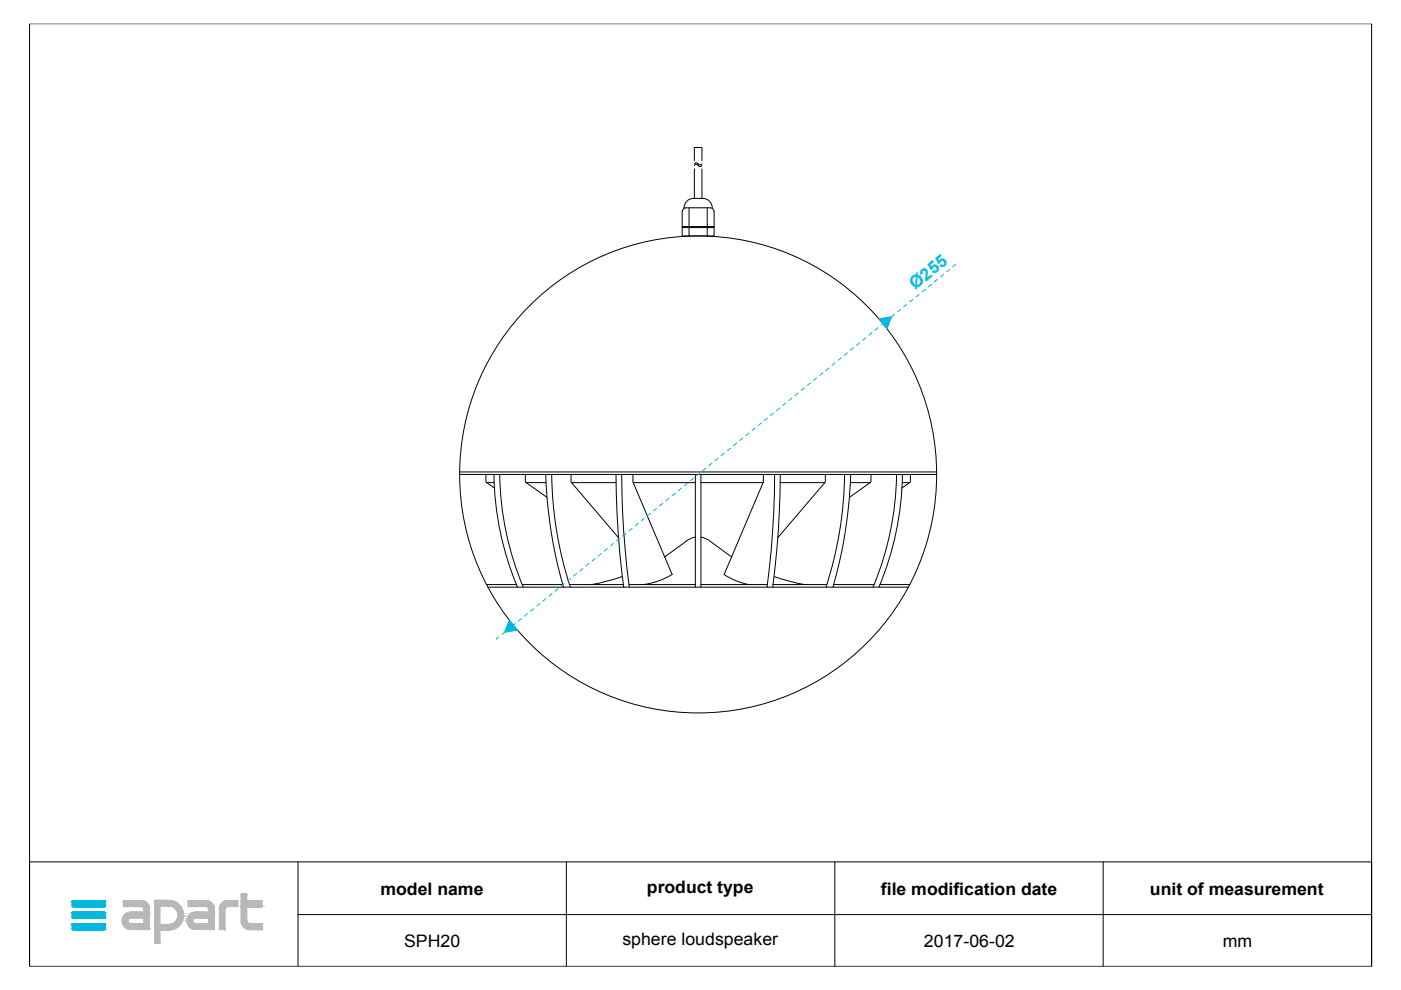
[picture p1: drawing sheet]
<svg xmlns="http://www.w3.org/2000/svg" width="297mm" height="210mm" viewBox="0 0 297 210" stroke-linecap="round" stroke-linejoin="round" font-family="sans-serif">
<defs><g id="words">
<text font-size="3.7" fill="#00c3e4" x="194.1" y="61.6" transform="rotate(-39 194.1 61.6)">Ø255</text>
<g font-size="3.7">
<text x="80.6" y="189.7">model name</text>
<text x="137.2" y="189.3">product type</text>
<text x="186.8" y="189.7">file modification date</text>
<text x="243.8" y="189.7">unit of measurement</text>
<text x="85.7" y="200.8">SPH20</text>
<text x="132" y="200.4">sphere loudspeaker</text>
<text x="195.9" y="200.8">2017-06-02</text>
<text x="259.3" y="200.8">mm</text>
</g>
</g></defs>
<g fill="none" stroke="#000" stroke-width=".21">
<path d="M6.3 5h284.5v199.9h-284.5zM147.2 34.1v-2.8h1.6v2.8M147.2 35.8v6.3M147.2 35.1l.1-.1a.56 .56 0 0 1 .9 .3h.2l.4-.2M148.8 34.7v.1a.57 .57 0 0 1-1-.2l-.2-.1-.4 .2M148.8 35.8v6.3M144.6 48h6.8M144.6 48.2h6.8M145.4 44.1a.78 .78 0 0 0-.7 .8l-.1 5.1h6.8v-5.1a.82 .82 0 0 0-.8-.8M145.4 44.1h5.2M145.8 48v.2M146.1 44.1v3.9"/>
<path d="M146.1 48.2v1.8M149.9 44.1v3.9M149.9 48.2v1.8M150.2 48v.2M151 44.1a1.99 1.99 0 0 0-2-2 3.6 3.6 0 0 0-3.4 .6 2 2 0 0 0-.6 1.5M97.5 100.6h101.1M97.5 100.1h101.1M103 100.6v1.6l1.8 1.3M103.2 102.3h1.6M104.7 100.6a64 64 0 0 0 5 23.9M105.9 100.6a64 64 0 0 0 5 23.9M111.4 100.6v1.6l4.6 3.2"/>
<path d="M111.6 102.3h4.1M115.7 100.6a97.5 97.5 0 0 0 3.8 23.9M117 100.6a79.4 79.4 0 0 0 3.9 23.9M121.1 100.6v1.6l10 11.8M121.2 102.3h9.4M130.6 100.6a193.1 193.1 0 0 0 1.6 23.9M131.8 100.6a187.8 187.8 0 0 0 1.6 23.9M134.2 100.6v1.6l8.3 19.6M134.3 102.3h13.1M147.4 113.9l-1.6 .6-4.9 3.6M147.4 100.6v23.9M148.6 100.6v23.9"/>
<path d="M148.6 102.3h13.2M148.6 113.9l1.7 .6 4.8 3.6M161.8 100.6v1.6l-8.3 19.6M164.2 100.6a187.8 187.8 0 0 1-1.6 23.9M165.4 102.3h9.5M165.4 100.6a187.8 187.8 0 0 1-1.6 23.9M175 100.6v1.6l-10.1 11.8M179.1 100.6a79.4 79.4 0 0 1-4 23.9M180.3 102.3h4.2M180.4 100.6a97.5 97.5 0 0 1-3.8 23.9M184.7 100.6v1.6l-4.6 3.2M190.1 100.6a64 64 0 0 1-5 23.9"/>
<path d="M191.3 102.3h1.5M191.3 100.6a64 64 0 0 1-5 23.9M193 100.6v1.6l-1.8 1.3M103.1 123.9h6.4M103.4 124.5h89.2M110.7 123.9h8.6M120.7 123.9h11.4M131.9 122.3l-3.2 .9-3.2 .7M133.4 123.9h14M142.5 121.8a15 15 0 0 1-6 2.1M148.6 123.9h14.1M153.5 121.8a15 15 0 0 0 5.2 2.1"/>
<path d="M163.9 123.9h11.4M164.2 122.3l3.1 .9 3.2 .7M176.8 123.9h8.5M186.6 123.9h6.3M6.3 182.7h284.5v22.2h-284.5zM63.2 193.9h227.6M63.2 182.7v22.2M120.1 182.7v22.2M177 182.7v22.2M233.9 182.7v22.2"/>
<circle cx="148" cy="100.6" r="50.6"/>
</g>
<g fill="#00b8de" stroke="#00b8de" stroke-width=".21">
<path d="M15.5 191h6.6z"/>
<path d="M15.4 191h6.8z"/>
<path d="M15.5 191h6.7z"/>
<path d="M15.3 191h6.9z"/>
<path d="M15.3 191l7 .1z"/>
<path d="M15.3 191.1h7z"/>
<path d="M15.3 191.1l7.1 .1z"/>
<path d="M15.2 191.2h7.2z"/>
<path d="M15.2 191.2l7.2 .8h-7.2z"/>
<path d="M15.2 191.2h7.2v.8z"/>
<path d="M15.2 192h7.2z"/>
<path d="M15.2 192l7.1 .1z"/>
<path d="M15.3 192.1h7z"/>
<path d="M15.3 192.1l7 .1z"/>
<path d="M15.3 192.2h6.9z"/>
<path d="M15.3 192.2h7z"/>
<path d="M15.4 192.2l6.8 .1z"/>
<path d="M15.4 192.2h6.8z"/>
<path d="M15.4 192.3h6.7z"/>
<path d="M15.4 192.3h6.8z"/>
<path d="M15.5 192.3h6.6z"/>
<path d="M15.5 193.4h6.6z"/>
<path d="M15.4 193.4h6.8z"/>
<path d="M15.5 193.4h6.7z"/>
<path d="M15.3 193.5h6.9z"/>
<path d="M15.4 193.4l6.8 .1z"/>
<path d="M15.3 193.5h7z"/>
<path d="M15.3 193.5l7 .1z"/>
<path d="M15.3 193.6h7.1z"/>
<path d="M15.2 193.6l7.2 .1z"/>
<path d="M15.2 193.7l7.2 .7h-7.2z"/>
<path d="M15.2 193.7h7.2v.7z"/>
<path d="M15.2 194.4l7.2 .1z"/>
<path d="M15.2 194.5h7.1z"/>
<path d="M15.2 194.5h7.2z"/>
<path d="M15.3 194.5l7 .1z"/>
<path d="M15.3 194.5h7z"/>
<path d="M15.3 194.6h7z"/>
<path d="M15.3 194.6h6.9z"/>
<path d="M15.3 194.6l6.9 .1z"/>
<path d="M15.4 194.7h6.8z"/>
<path d="M15.4 194.7h6.7z"/>
<path d="M15.5 194.7h6.6z"/>
<path d="M15.5 195.8h6.6z"/>
<path d="M15.4 195.8h6.8z"/>
<path d="M15.5 195.8h6.7z"/>
<path d="M15.3 195.9h6.9z"/>
<path d="M15.4 195.8l6.8 .1z"/>
<path d="M15.3 195.9h7z"/>
<path d="M15.3 195.9l7 .1z"/>
<path d="M15.3 196h7.1z"/>
<path d="M15.2 196l7.2 .1z"/>
<path d="M15.2 196.1l7.2 .7h-7.2z"/>
<path d="M15.2 196.1h7.2v.7z"/>
<path d="M15.2 196.8l7.2 .1z"/>
<path d="M15.2 196.9h7.1z"/>
<path d="M15.2 196.9h7.2z"/>
<path d="M15.3 196.9l7 .1z"/>
<path d="M15.3 196.9h7z"/>
<path d="M15.3 197h7z"/>
<path d="M15.3 197l6.9 .1z"/>
<path d="M15.3 197.1h6.9z"/>
<path d="M15.4 197.1h6.8z"/>
<path d="M15.4 197.1h6.7z"/>
<path d="M15.5 197.1h6.6z"/>
<path d="M108 131.5l1.7 2.1-2.7 .5z"/>
<path d="M186.4 67.6l2.6-.4-.9 2.5z"/>
</g>
<g fill="#b8b8b8" stroke="#b8b8b8" stroke-width=".21">
<path d="M51.2 189.6h1z"/>
<path d="M51.2 189.6h1.1z"/>
<path d="M51.1 189.6h1.2z"/>
<path d="M51.1 189.6l1.2 .1z"/>
<path d="M51.1 189.7h1.2z"/>
<path d="M32.9 190.9h3z"/>
<path d="M32.9 190.9h3.1z"/>
<path d="M32.8 190.9h3.2z"/>
<path d="M32.8 190.9l3.4 .1z"/>
<path d="M48.2 191h2.1z"/>
<path d="M40 191h3.7z"/>
<path d="M26.2 191h3.8z"/>
<path d="M51.1 189.7l1.2 1.3h-1.2z"/>
<path d="M51.1 189.7h1.2v1.3z"/>
<path d="M51.1 191h4.4z"/>
<path d="M39.9 191h3.9z"/>
<path d="M40 191h3.8z"/>
<path d="M32.8 191h3.5z"/>
<path d="M48.1 191h2.2z"/>
<path d="M26.2 191h3.9z"/>
<path d="M48 191h2.4z"/>
<path d="M48.1 191h2.3z"/>
<path d="M39.9 191h4z"/>
<path d="M26.2 191h4z"/>
<path d="M32.8 191h3.6z"/>
<path d="M47.9 191h2.5z"/>
<path d="M39.9 191h4.1z"/>
<path d="M26.2 191h4.1z"/>
<path d="M32.8 191h3.7z"/>
<path d="M39.9 191h4.2z"/>
<path d="M26.2 191h4.2z"/>
<path d="M32.8 191h3.8z"/>
<path d="M51.1 191h4.5z"/>
<path d="M47.8 191h2.6z"/>
<path d="M32.7 191h3.9z"/>
<path d="M47.7 191h2.7z"/>
<path d="M39.9 191h4.3z"/>
<path d="M26.1 191h4.4z"/>
<path d="M47.7 191.1h2.7z"/>
<path d="M47.7 191l2.7 .1z"/>
<path d="M39.9 191l4.4 .1z"/>
<path d="M26.1 191l4.4 .1z"/>
<path d="M51.1 191l4.5 .1z"/>
<path d="M47.6 191.1h2.8z"/>
<path d="M39.9 191.1h4.4z"/>
<path d="M26.1 191.1h4.5z"/>
<path d="M32.7 191l4.2 .1z"/>
<path d="M47.3 191.3l.3-.2 2.8 .2z"/>
<path d="M47.6 191.1h2.8v.2z"/>
<path d="M39.9 191.1l4.7 .2h-4.7z"/>
<path d="M39.9 191.1h4.4l.3 .2z"/>
<path d="M26.1 191.1l4.8 .2h-4.8z"/>
<path d="M26.1 191.1h4.5l.3 .2z"/>
<path d="M32.7 191.1l4.7 .2h-4.7z"/>
<path d="M32.7 191.1h4.2l.5 .2z"/>
<path d="M47 191.5l.3-.2 3.1 .2z"/>
<path d="M47.3 191.3h3.1v.2z"/>
<path d="M39.9 191.3l5 .2h-5z"/>
<path d="M39.9 191.3h4.7l.3 .2z"/>
<path d="M26.1 191.3l5.1 .2h-5.1z"/>
<path d="M26.1 191.3h4.8l.3 .2z"/>
<path d="M32.7 191.3l5.1 .3h-5.1z"/>
<path d="M32.7 191.3h4.7l.4 .3z"/>
<path d="M47 191.5l3.4 .2h-3.6z"/>
<path d="M47 191.5h3.4v.2z"/>
<path d="M39.9 191.5l5.2 .2h-5.2z"/>
<path d="M39.9 191.5h5l.2 .2z"/>
<path d="M26.1 191.5l5.3 .2h-5.3z"/>
<path d="M26.1 191.5h5.1l.2 .2z"/>
<path d="M32.7 191.6l5.4 .4h-5.4z"/>
<path d="M32.7 191.6h5.1l.3 .4z"/>
<path d="M46.8 191.7l3.6 .3h-3.7z"/>
<path d="M46.8 191.7h3.6v.3z"/>
<path d="M39.9 191.7l5.4 .3h-5.4z"/>
<path d="M39.9 191.7h5.2l.2 .3z"/>
<path d="M26.1 191.7l5.5 .3h-5.5z"/>
<path d="M26.1 191.7h5.3l.2 .3z"/>
<path d="M46.7 192l3.7 .1z"/>
<path d="M39.9 192l5.4 .1z"/>
<path d="M26.1 192l5.5 .1z"/>
<path d="M46.6 192.1h3.8z"/>
<path d="M26.1 192.1h5.5z"/>
<path d="M39.9 192.1h5.4z"/>
<path d="M32.7 192l5.6 .1h-5.6z"/>
<path d="M32.7 192h5.4l.2 .1z"/>
<path d="M51.1 191.1l4.5 1h-4.5z"/>
<path d="M51.1 191.1h4.5v1z"/>
<path d="M51.1 192.1h4.5z"/>
<path d="M39.9 192.1l5.4 .1z"/>
<path d="M46.6 192.1l3.8 .1z"/>
<path d="M26.2 192.1l5.4 .1z"/>
<path d="M51.1 192.1l4.5 .1z"/>
<path d="M39.9 192.2h5.4z"/>
<path d="M35.9 192.1l2.4 .1z"/>
<path d="M46.6 192.2h3.8z"/>
<path d="M26.2 192.2h5.4z"/>
<path d="M51.1 192.2h4.4z"/>
<path d="M51.1 192.2h4.5z"/>
<path d="M46.6 192.2h3.7z"/>
<path d="M40 192.2h5.3z"/>
<path d="M46.6 192.2h1.5z"/>
<path d="M46.6 192.2h1.6z"/>
<path d="M43.7 192.2h1.7z"/>
<path d="M30 192.2h1.6z"/>
<path d="M51.1 192.2h4.3z"/>
<path d="M46.6 192.2l1.4 .1z"/>
<path d="M43.8 192.2l1.6 .1z"/>
<path d="M30.1 192.2l1.5 .1z"/>
<path d="M36.3 192.2l2.1 .1h-1.8z"/>
<path d="M36.3 192.2h2l.1 .1z"/>
<path d="M46.6 192.3h1.3z"/>
<path d="M46.6 192.3h1.4z"/>
<path d="M43.9 192.3h1.5z"/>
<path d="M30.2 192.3h1.4z"/>
<path d="M46.5 192.3l1.4 .1z"/>
<path d="M46.5 192.3h1.4z"/>
<path d="M44 192.3l1.4 .1z"/>
<path d="M30.3 192.3l1.4 .1z"/>
<path d="M36.6 192.3l1.8 .1z"/>
<path d="M46.5 192.4h1.4z"/>
<path d="M44 192.4h1.4z"/>
<path d="M30.3 192.4h1.4z"/>
<path d="M36.8 192.4l1.7 .1h-1.6z"/>
<path d="M36.8 192.4h1.6l.1 .1z"/>
<path d="M46.5 192.4l1.3 .1z"/>
<path d="M44.1 192.4l1.3 .1z"/>
<path d="M30.3 192.4l1.4 .1z"/>
<path d="M46.5 192.5l1.3 .1z"/>
<path d="M46.5 192.5h1.3z"/>
<path d="M44.1 192.5l1.3 .1z"/>
<path d="M30.4 192.5l1.3 .1z"/>
<path d="M46.5 192.6l1.2 .1z"/>
<path d="M46.5 192.6h1.3z"/>
<path d="M44.2 192.6l1.2 .1z"/>
<path d="M30.4 192.6l1.3 .1z"/>
<path d="M46.5 192.7h1.2z"/>
<path d="M44.2 192.7h1.2z"/>
<path d="M30.5 192.7h1.2z"/>
<path d="M36.9 192.5l1.7 .2h-1.4z"/>
<path d="M36.9 192.5h1.6l.1 .2z"/>
<path d="M37.2 192.7l1.5 .1z"/>
<path d="M37.3 192.8l1.4 .2h-1.3z"/>
<path d="M37.3 192.8h1.4v.2z"/>
<path d="M37.4 193l1.4 .3h-1.2z"/>
<path d="M37.4 193h1.3l.1 .3z"/>
<path d="M37.6 193.3h1.2z"/>
<path d="M44.2 192.7l1.2 .7h-1.2z"/>
<path d="M44.2 192.7h1.2v.7z"/>
<path d="M30.5 192.7l1.2 .7h-1.2z"/>
<path d="M30.5 192.7h1.2v.7z"/>
<path d="M41 193.5h4.4z"/>
<path d="M41.3 193.4l4.1 .1z"/>
<path d="M27.2 193.5h4.5z"/>
<path d="M27.6 193.4l4.1 .1z"/>
<path d="M40.7 193.6h4.7z"/>
<path d="M41 193.5l4.4 .1z"/>
<path d="M26.9 193.6h4.8z"/>
<path d="M27.2 193.5l4.5 .1z"/>
<path d="M37.6 193.3l1.3 .4h-1.2z"/>
<path d="M37.6 193.3h1.2l.1 .4z"/>
<path d="M40.4 193.7l.3-.1 4.7 .1z"/>
<path d="M40.7 193.6h4.7v.1z"/>
<path d="M26.6 193.7l.3-.1 4.8 .1z"/>
<path d="M26.9 193.6h4.8v.1z"/>
<path d="M37.7 193.7l1.2 .1z"/>
<path d="M40.1 194l.3-.3 5 .3z"/>
<path d="M40.4 193.7h5v.3z"/>
<path d="M26.4 194l.2-.3 5.1 .3z"/>
<path d="M26.6 193.7h5.1v.3z"/>
<path d="M37.7 193.8l1.2 .2h-1.2z"/>
<path d="M37.7 193.8h1.2v.2z"/>
<path d="M40.1 194l5.3 .3h-5.5z"/>
<path d="M40.1 194h5.3v.3z"/>
<path d="M26.4 194l5.3 .3h-5.5z"/>
<path d="M26.4 194h5.3v.3z"/>
<path d="M37.7 194l1.2 .3h-1.2z"/>
<path d="M37.7 194h1.2v.3z"/>
<path d="M37.7 194.3l1.2 .1z"/>
<path d="M37.7 194.3h1.2z"/>
<path d="M39.9 194.3l5.5 .3h-5.6z"/>
<path d="M39.9 194.3h5.5v.3z"/>
<path d="M26.2 194.3l5.5 .3h-5.7z"/>
<path d="M26.2 194.3h5.5v.3z"/>
<path d="M39.8 194.6h5.6z"/>
<path d="M26 194.6h5.7z"/>
<path d="M39.7 194.6l1.6 .1z"/>
<path d="M39.7 194.6h1.7z"/>
<path d="M26 194.6l1.5 .1z"/>
<path d="M26 194.6h1.6z"/>
<path d="M39.7 194.7h1.5z"/>
<path d="M39.7 194.7h1.6z"/>
<path d="M26 194.7h1.4z"/>
<path d="M26 194.7h1.5z"/>
<path d="M37.7 194.4l1.1 .4h-1.2z"/>
<path d="M37.7 194.4h1.2l-.1 .4z"/>
<path d="M39.7 194.7l1.4 .1z"/>
<path d="M26 194.7l1.3 .1z"/>
<path d="M37.6 194.8h1.2z"/>
<path d="M39.7 194.8l1.3 .1z"/>
<path d="M39.7 194.8h1.4z"/>
<path d="M26 194.8l1.2 .1z"/>
<path d="M26 194.8h1.3z"/>
<path d="M39.7 194.9h1.3z"/>
<path d="M25.9 194.9h1.3z"/>
<path d="M39.6 194.9l1.3 .1z"/>
<path d="M39.6 194.9h1.4z"/>
<path d="M25.9 194.9l1.3 .1z"/>
<path d="M39.6 195l1.3 .1z"/>
<path d="M39.6 195h1.3z"/>
<path d="M25.9 195l1.2 .1z"/>
<path d="M25.9 195h1.3z"/>
<path d="M37.6 194.8l1.1 .3h-1.3z"/>
<path d="M37.6 194.8h1.2l-.1 .3z"/>
<path d="M39.6 195.1l1.3 .1h-1.3z"/>
<path d="M39.6 195.1h1.3z"/>
<path d="M25.9 195.1l1.2 .1h-1.2z"/>
<path d="M25.9 195.1h1.2z"/>
<path d="M39.6 195.2h1.3z"/>
<path d="M25.9 195.2h1.2z"/>
<path d="M51.1 192.2l1.2 3.1h-1.2z"/>
<path d="M51.1 192.2h1.2v3.1z"/>
<path d="M51.1 195.3h1.2z"/>
<path d="M37.4 195.1l1.3 .2h-1.4z"/>
<path d="M37.4 195.1h1.3v.2z"/>
<path d="M39.6 195.2l1.3 .1z"/>
<path d="M25.9 195.2l1.2 .1z"/>
<path d="M51.1 195.3l1.2 .1z"/>
<path d="M37.3 195.3l1.3 .1h-1.4z"/>
<path d="M37.3 195.3h1.4z"/>
<path d="M39.6 195.3l1.3 .1z"/>
<path d="M25.9 195.3l1.2 .1z"/>
<path d="M51.1 195.4l1.3 .1z"/>
<path d="M39.6 195.4l1.3 .1z"/>
<path d="M25.9 195.4l1.3 .1z"/>
<path d="M51.1 195.5h1.3z"/>
<path d="M39.6 195.5l1.4 .1z"/>
<path d="M25.9 195.5l1.3 .1z"/>
<path d="M39.6 195.6h1.4z"/>
<path d="M25.9 195.6h1.3z"/>
<path d="M36.9 195.6l.3-.2 1.3 .2z"/>
<path d="M37.2 195.4h1.4l-.1 .2z"/>
<path d="M51.1 195.5l1.4 .1z"/>
<path d="M51.1 195.6h1.4z"/>
<path d="M39.7 195.6l1.4 .1z"/>
<path d="M25.9 195.6l1.4 .1z"/>
<path d="M51.1 195.6l1.4 .1z"/>
<path d="M36.8 195.7h1.6z"/>
<path d="M36.9 195.6h1.6z"/>
<path d="M51.2 195.7h1.4z"/>
<path d="M39.7 195.7l1.5 .1z"/>
<path d="M26 195.7l1.4 .1z"/>
<path d="M51.2 195.7l1.5 .1z"/>
<path d="M39.7 195.8h1.6z"/>
<path d="M26 195.8h1.5z"/>
<path d="M36.6 195.8h1.8z"/>
<path d="M51.2 195.8h1.6z"/>
<path d="M51.2 195.8h1.7z"/>
<path d="M51.2 195.8h4.3z"/>
<path d="M44.2 194.6l1.2 1.2h-1.2z"/>
<path d="M44.2 194.6h1.2v1.2z"/>
<path d="M39.7 195.8h1.7z"/>
<path d="M30.5 194.6l1.2 1.2h-1.2z"/>
<path d="M30.5 194.6h1.2v1.2z"/>
<path d="M26 195.8h1.6z"/>
<path d="M51.2 195.8h4.4z"/>
<path d="M51.2 195.8l4.4 .1z"/>
<path d="M51.2 195.9h4.4z"/>
<path d="M39.7 195.8l5.7 .1z"/>
<path d="M26 195.8l5.7 .1z"/>
<path d="M36.3 195.9l.3-.1 1.7 .1z"/>
<path d="M36.6 195.8h1.8l-.1 .1z"/>
<path d="M35.9 196h2.4z"/>
<path d="M36.3 195.9h2z"/>
<path d="M32.7 192.1l1.2 3.9h-1.2z"/>
<path d="M32.7 192.1h1.2v3.9z"/>
<path d="M32.7 196l5.4 .1h-5.4z"/>
<path d="M32.7 196h5.6l-.2 .1z"/>
<path d="M39.8 195.9l5.6 .3h-5.5z"/>
<path d="M39.8 195.9h5.6v.3z"/>
<path d="M26 195.9l5.7 .3h-5.5z"/>
<path d="M26 195.9h5.7v.3z"/>
<path d="M51.2 195.9l4.4 .4h-4.2z"/>
<path d="M51.2 195.9h4.4v.4z"/>
<path d="M32.7 196.1l5.1 .4h-5.1z"/>
<path d="M32.7 196.1h5.4l-.3 .4z"/>
<path d="M39.9 196.2l5.5 .3h-5.3z"/>
<path d="M39.9 196.2h5.5v.3z"/>
<path d="M26.2 196.2l5.5 .3h-5.3z"/>
<path d="M26.2 196.2h5.5v.3z"/>
<path d="M51.4 196.3l4.2 .2h-4z"/>
<path d="M51.4 196.3h4.2v.2z"/>
<path d="M40.1 196.5l5.3 .2h-5z"/>
<path d="M40.1 196.5h5.3v.2z"/>
<path d="M26.4 196.5l5.3 .2h-5.1z"/>
<path d="M26.4 196.5h5.3v.2z"/>
<path d="M32.7 196.5l4.7 .3h-4.7z"/>
<path d="M32.7 196.5h5.1l-.4 .3z"/>
<path d="M51.6 196.5l4 .3h-3.7z"/>
<path d="M51.6 196.5h4v.3z"/>
<path d="M40.4 196.7l5 .2h-4.7z"/>
<path d="M40.4 196.7h5v.2z"/>
<path d="M26.6 196.7l5.1 .2h-4.8z"/>
<path d="M26.6 196.7h5.1v.2z"/>
<path d="M51.9 196.8l3.7 .1h-3.4z"/>
<path d="M51.9 196.8h3.7v.1z"/>
<path d="M46.5 192.7l1.2 4.3h-1.2z"/>
<path d="M46.5 192.7h1.2v4.3z"/>
<path d="M40.7 196.9l4.7 .1z"/>
<path d="M26.9 196.9l4.8 .1z"/>
<path d="M52.2 196.9l3.4 .1z"/>
<path d="M32.7 196.8l4.2 .2h-4.2z"/>
<path d="M32.7 196.8h4.7l-.5 .2z"/>
<path d="M46.5 197h1.2z"/>
<path d="M40.8 197h4.6z"/>
<path d="M27.1 197h4.6z"/>
<path d="M52.3 197h3.3z"/>
<path d="M40.9 197h4.5z"/>
<path d="M27.2 197h4.5z"/>
<path d="M52.4 197h3.2z"/>
<path d="M41 197h4.4z"/>
<path d="M52.5 197h3.1z"/>
<path d="M52.5 197l3.1 .1z"/>
<path d="M46.5 197l1.2 .1z"/>
<path d="M46.5 197.1h1.2z"/>
<path d="M41.1 197l4.3 .1z"/>
<path d="M27.3 197l4.4 .1z"/>
<path d="M27.3 197h4.4z"/>
<path d="M52.6 197.1h3z"/>
<path d="M41.2 197.1h4.2z"/>
<path d="M27.4 197.1h4.2z"/>
<path d="M27.4 197.1h4.3z"/>
<path d="M46.6 197.1h1.1z"/>
<path d="M46.6 197.1h1z"/>
<path d="M27.5 197.1h4.1z"/>
<path d="M41.3 197.1h4z"/>
<path d="M41.3 197.1h4.1z"/>
<path d="M27.6 197.1h4z"/>
<path d="M52.7 197.1h2.8z"/>
<path d="M52.7 197.1h2.9z"/>
<path d="M52.8 197.1h2.7z"/>
<path d="M52.9 197.1h2.6z"/>
<path d="M32.7 197l3.7 .1h-3.7z"/>
<path d="M32.7 197h4.2l-.5 .1z"/>
<path d="M32.7 197.1l3.2 .1z"/>
<path d="M32.7 197.1h3.7z"/>
<path d="M32.7 197.2l1.2 2.6h-1.2z"/>
<path d="M32.7 197.2h1.2v2.6z"/>
<path d="M32.7 199.8h1.2z"/>
<path d="M32.8 199.8h1.1z"/>
<path d="M32.8 199.8l1.1 .1z"/>
<path d="M32.8 199.9h1.1z"/>
<path d="M32.8 199.9h1z"/>
<path d="M32.9 199.9h.9z"/>
</g>
<g fill="none" stroke="#00b8de" stroke-width=".21">
<path d="M198.8 59.2l-.7 .6M200.1 58.2l-.7 .5M201.4 57.1l-.7 .5M202.6 56.1l-.6 .5M174.4 79.1l-.6 .5M175.7 78l-.6 .5M177 77l-.6 .5M178.4 75.9l-.7 .5M179.6 74.8l-.6 .5M181 73.8l-.7 .5M182.3 72.7l-.7 .5M183.6 71.6l-.7 .5"/>
<path d="M184.9 70.6l-.7 .5M186.2 69.5l-.7 .5M187.2 68.7l-.4 .3M189.6 66.7l-.6 .5M190.9 65.6l-.6 .5M192.2 64.5l-.6 .6M193.6 63.5l-.7 .5M194.8 62.4l-.6 .6M196.2 61.4l-.7 .5M197.5 60.3l-.7 .5M149.7 99.3l-.7 .5M151 98.2l-.7 .6"/>
<path d="M152.3 97.1l-.7 .6M153.6 96.1l-.7 .5M154.9 95l-.7 .6M156.2 93.9l-.7 .6M157.5 92.9l-.7 .5M158.8 91.8l-.7 .6M160.1 90.8l-.7 .5M161.4 89.7l-.7 .5M162.7 88.6l-.6 .6M164 87.6l-.7 .5M165.3 86.5l-.6 .5M166.6 85.4l-.7 .6"/>
<path d="M167.9 84.4l-.6 .5M169.2 83.3l-.6 .6M170.5 82.3l-.6 .5M171.8 81.2l-.6 .5M173.1 80.1l-.6 .6M124.9 119.5l-.7 .5M126.2 118.4l-.7 .5M127.5 117.4l-.7 .5M128.8 116.3l-.7 .5M130.1 115.2l-.7 .5M131.4 114.2l-.7 .5M132.7 113.1l-.7 .5"/>
<path d="M134 112l-.6 .6M135.3 111l-.6 .5M136.6 109.9l-.6 .5M137.9 108.8l-.6 .6M139.2 107.8l-.6 .5M140.5 106.7l-.6 .6M141.8 105.7l-.6 .5M143.1 104.6l-.6 .5M144.4 103.5l-.6 .6M145.7 102.5l-.6 .5M147 101.4l-.6 .5M148.4 100.3l-.7 .6"/>
<path d="M105.8 135.1l-.6 .4M107 134.1l-.6 .4M109.2 132.2l-.4 .4M110.5 131.2l-.6 .5M111.8 130.1l-.6 .6M113.1 129.1l-.6 .5M114.5 128l-.7 .5M115.7 126.9l-.6 .6M117.1 125.9l-.7 .5M118.3 124.8l-.6 .5M119.7 123.7l-.7 .6M121 122.7l-.7 .5"/>
<path d="M122.3 121.6l-.7 .5M123.6 120.6l-.7 .5"/>
</g>
<use href="#words"/>
</svg>
